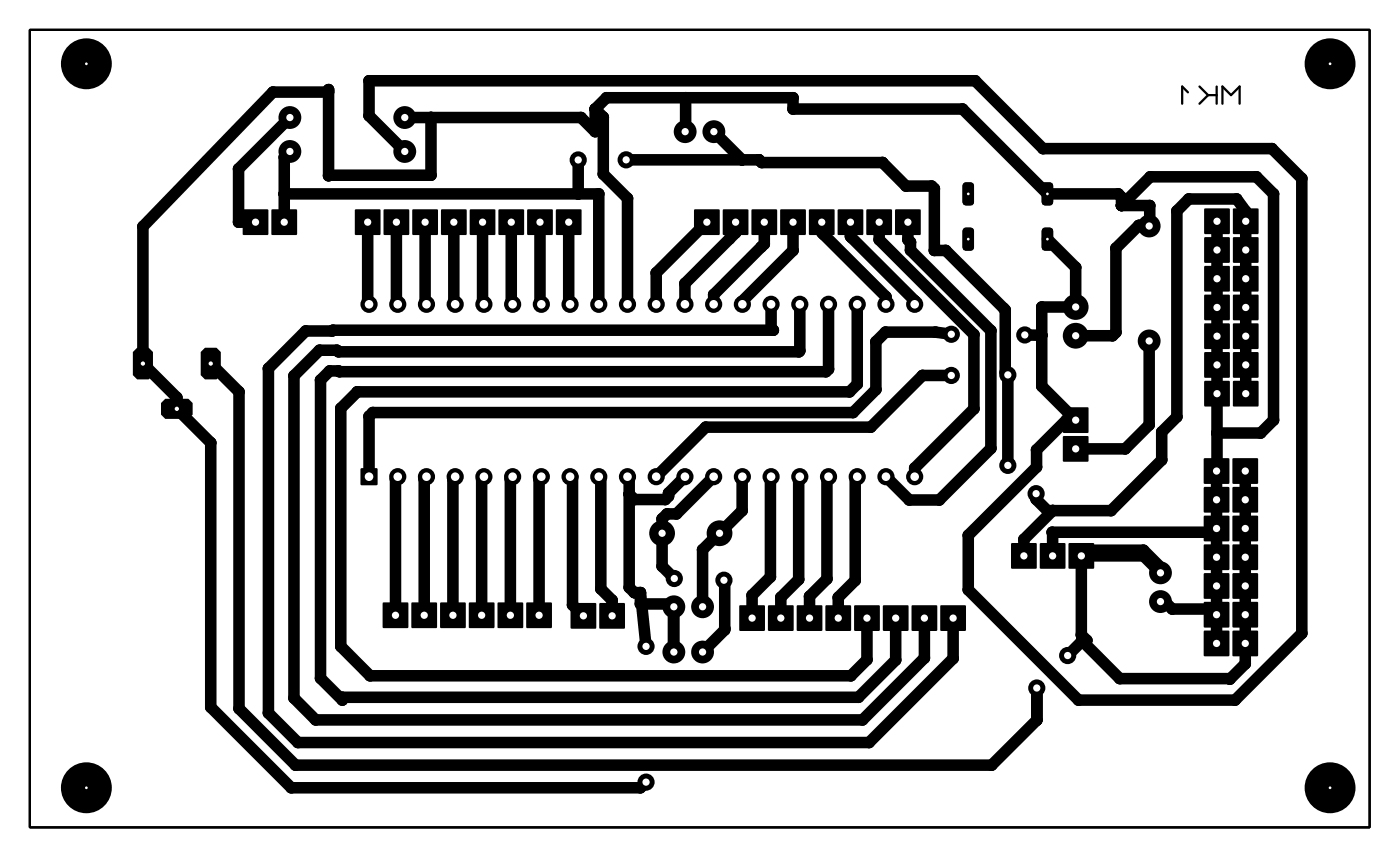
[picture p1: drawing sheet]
<svg xmlns="http://www.w3.org/2000/svg" width="124mm" height="76mm" viewBox="0 0 124 76" stroke-linecap="round" stroke-linejoin="round" font-family="sans-serif">
<g fill="#000">
<path d="M85.2 16.2l.6-.1a.31 .31 0 0 1 .3 .3v1.4a.31 .31 0 0 1-.3 .4h-.4a.31 .31 0 0 1-.3-.4v-1.4z" fill-rule="evenodd"/>
<path d="M92.2 16.2l.6-.1a.31 .31 0 0 1 .3 .3v1.4a.31 .31 0 0 1-.3 .4h-.4a.31 .31 0 0 1-.3-.4v-1.4z" fill-rule="evenodd"/>
<path d="M11.7 31.1l.4-.4h1l.4 .4v2.1l-.4 .3h-1l-.4-.3z" fill-rule="evenodd"/>
<path d="M14.2 35.6l.4-.4h2.1l.3 .4v1l-.3 .4h-2.1l-.4-.4z" fill-rule="evenodd"/>
<path d="M18.1 30.7h1l.4 .4v2.1l-.4 .3h-1l-.4-.3v-2.1z" fill-rule="evenodd"/>
<path d="M21.5 18.5h2.2v2.2h-2.2z" fill-rule="evenodd"/>
<path d="M24 18.5h2.2v2.2h-2.2z" fill-rule="evenodd"/>
<path d="M31.4 18.5h2.2v2.2h-2.2z" fill-rule="evenodd"/>
<path d="M33.9 18.5h2.3v2.2h-2.3z" fill-rule="evenodd"/>
<path d="M36.5 18.5h2.2v2.2h-2.2z" fill-rule="evenodd"/>
<path d="M39 18.5h2.2v2.2h-2.2z" fill-rule="evenodd"/>
<path d="M41.6 18.5h2.2v2.2h-2.2z" fill-rule="evenodd"/>
<path d="M44.1 18.5h2.2v2.2h-2.2z" fill-rule="evenodd"/>
<path d="M46.6 18.5h2.3v2.2h-2.3z" fill-rule="evenodd"/>
<path d="M49.2 18.5h2.2v2.2h-2.2z" fill-rule="evenodd"/>
<path d="M61.4 18.5h2.2v2.2h-2.2z" fill-rule="evenodd"/>
<path d="M63.9 18.5h2.3v2.2h-2.3z" fill-rule="evenodd"/>
<path d="M66.5 18.5h2.2v2.2h-2.2z" fill-rule="evenodd"/>
<path d="M69 18.5h2.2v2.2h-2.2z" fill-rule="evenodd"/>
<path d="M71.6 18.5h2.2v2.2h-2.2z" fill-rule="evenodd"/>
<path d="M74.1 18.5h2.2v2.2h-2.2z" fill-rule="evenodd"/>
<path d="M76.6 18.5h2.3v2.2h-2.3z" fill-rule="evenodd"/>
<path d="M79.2 18.5h2.2v2.2h-2.2z" fill-rule="evenodd"/>
<path d="M85.2 20.2l.6-.1a.31 .31 0 0 1 .3 .3v1.4a.31 .31 0 0 1-.3 .4h-.4a.31 .31 0 0 1-.3-.4v-1.4z" fill-rule="evenodd"/>
<path d="M92.2 20.2l.6-.1a.31 .31 0 0 1 .3 .3v1.4a.31 .31 0 0 1-.3 .4h-.4a.31 .31 0 0 1-.3-.4v-1.4z" fill-rule="evenodd"/>
<path d="M94 36h2.2v2.2h-2.2z" fill-rule="evenodd"/>
<path d="M94 38.6h2.2v2.2h-2.2z" fill-rule="evenodd"/>
<path d="M106.5 18.4h2.2v2.3h-2.2z" fill-rule="evenodd"/>
<path d="M106.5 21h2.2v2.2h-2.2z" fill-rule="evenodd"/>
<path d="M106.5 23.5h2.2v2.2h-2.2z" fill-rule="evenodd"/>
<path d="M106.5 26.1h2.2v2.2h-2.2z" fill-rule="evenodd"/>
<path d="M106.5 28.6h2.2v2.2h-2.2z" fill-rule="evenodd"/>
<path d="M106.5 31.1h2.2v2.3h-2.2z" fill-rule="evenodd"/>
<path d="M106.5 33.7h2.2v2.2h-2.2z" fill-rule="evenodd"/>
<path d="M109.1 33.7h2.2v2.2h-2.2z" fill-rule="evenodd"/>
<path d="M109.1 31.1h2.2v2.3h-2.2z" fill-rule="evenodd"/>
<path d="M109.1 28.6h2.2v2.2h-2.2z" fill-rule="evenodd"/>
<path d="M109.1 26.1h2.2v2.2h-2.2z" fill-rule="evenodd"/>
<path d="M109.1 23.5h2.2v2.2h-2.2z" fill-rule="evenodd"/>
<path d="M109.1 21h2.2v2.2h-2.2z" fill-rule="evenodd"/>
<path d="M109.1 18.4h2.2v2.3h-2.2z" fill-rule="evenodd"/>
<path d="M31.9 41.4h1.5v1.5h-1.5z" fill-rule="evenodd"/>
<path d="M33.9 53.3h2.2v2.2h-2.2z" fill-rule="evenodd"/>
<path d="M36.4 53.3h2.2v2.2h-2.2z" fill-rule="evenodd"/>
<path d="M38.9 53.3h2.3v2.2h-2.3z" fill-rule="evenodd"/>
<path d="M41.5 53.3h2.2v2.2h-2.2z" fill-rule="evenodd"/>
<path d="M44 53.3h2.2v2.2h-2.2z" fill-rule="evenodd"/>
<path d="M46.6 53.3h2.2v2.2h-2.2z" fill-rule="evenodd"/>
<path d="M50.5 53.3h2.2v2.2h-2.2z" fill-rule="evenodd"/>
<path d="M53 53.3h2.2v2.2h-2.2z" fill-rule="evenodd"/>
<path d="M65.4 53.5h2.2v2.2h-2.2z" fill-rule="evenodd"/>
<path d="M67.9 53.5h2.3v2.2h-2.3z" fill-rule="evenodd"/>
<path d="M70.5 53.5h2.2v2.2h-2.2z" fill-rule="evenodd"/>
<path d="M73 53.5h2.2v2.2h-2.2z" fill-rule="evenodd"/>
<path d="M75.6 53.5h2.2v2.2h-2.2z" fill-rule="evenodd"/>
<path d="M78.1 53.5h2.2v2.2h-2.2z" fill-rule="evenodd"/>
<path d="M80.6 53.5h2.3v2.2h-2.3z" fill-rule="evenodd"/>
<path d="M83.2 53.5h2.2v2.2h-2.2z" fill-rule="evenodd"/>
<path d="M89.4 48h2.3v2.2h-2.3z" fill-rule="evenodd"/>
<path d="M92 48h2.2v2.2h-2.2z" fill-rule="evenodd"/>
<path d="M94.5 48h2.2v2.2h-2.2z" fill-rule="evenodd"/>
<path d="M106.5 40.5h2.2v2.2h-2.2z" fill-rule="evenodd"/>
<path d="M106.5 43.1h2.2v2.2h-2.2z" fill-rule="evenodd"/>
<path d="M106.5 45.6h2.2v2.2h-2.2z" fill-rule="evenodd"/>
<path d="M106.5 48.1h2.2v2.3h-2.2z" fill-rule="evenodd"/>
<path d="M106.5 50.7h2.2v2.2h-2.2z" fill-rule="evenodd"/>
<path d="M106.5 53.2h2.2v2.2h-2.2z" fill-rule="evenodd"/>
<path d="M106.5 55.8h2.2v2.2h-2.2z" fill-rule="evenodd"/>
<path d="M109 55.8h2.2v2.2h-2.2z" fill-rule="evenodd"/>
<path d="M109 53.2h2.2v2.2h-2.2z" fill-rule="evenodd"/>
<path d="M109 50.7h2.2v2.2h-2.2z" fill-rule="evenodd"/>
<path d="M109 48.1h2.2v2.3h-2.2z" fill-rule="evenodd"/>
<path d="M109 45.6h2.2v2.2h-2.2z" fill-rule="evenodd"/>
<path d="M109 43.1h2.2v2.2h-2.2z" fill-rule="evenodd"/>
<path d="M109 40.5h2.2v2.2h-2.2z" fill-rule="evenodd"/>
<circle cx="7.6" cy="5.6" r="2.25"/>
<circle cx="21.1" cy="19.6" r=".51"/>
<circle cx="21.1" cy="14.9" r=".51"/>
<circle cx="24.1" cy="8.1" r=".51"/>
<circle cx="25.1" cy="13.9" r=".51"/>
<circle cx="25.1" cy="17.1" r=".51"/>
<circle cx="25.6" cy="10.4" r="1.01"/>
<circle cx="25.6" cy="13.4" r="1.01"/>
<circle cx="29.1" cy="7.9" r=".51"/>
<circle cx="29.1" cy="8.1" r=".51"/>
<circle cx="29.1" cy="15.5" r=".51"/>
<circle cx="32.6" cy="10.2" r=".51"/>
<circle cx="32.6" cy="7.1" r=".51"/>
<circle cx="35.8" cy="13.4" r="1.01"/>
<circle cx="35.8" cy="10.4" r="1.01"/>
<circle cx="38.1" cy="10.4" r=".51"/>
<circle cx="38.1" cy="15.5" r=".51"/>
<circle cx="51.1" cy="17.1" r=".51"/>
<circle cx="51.1" cy="14.1" r=".76"/>
<circle cx="51.4" cy="10.4" r=".51"/>
<circle cx="52.6" cy="9.6" r=".51"/>
<circle cx="52.6" cy="11.6" r=".51"/>
<circle cx="53" cy="17.1" r=".51"/>
<circle cx="53.4" cy="15.4" r=".51"/>
<circle cx="53.4" cy="10.4" r=".51"/>
<circle cx="53.6" cy="8.6" r=".51"/>
<circle cx="55.4" cy="14.1" r=".76"/>
<circle cx="55.5" cy="17.5" r=".51"/>
<circle cx="60.6" cy="11.6" r="1.01"/>
<circle cx="60.6" cy="11.6" r=".51"/>
<circle cx="60.6" cy="8.6" r=".51"/>
<circle cx="63.1" cy="11.6" r="1.01"/>
<circle cx="65.6" cy="14.1" r=".51"/>
<circle cx="67.1" cy="14.1" r=".51"/>
<circle cx="67.4" cy="14.4" r=".51"/>
<circle cx="70.1" cy="9.6" r=".51"/>
<circle cx="70.1" cy="8.6" r=".51"/>
<circle cx="78.1" cy="14.4" r=".51"/>
<circle cx="80.1" cy="16.4" r=".51"/>
<circle cx="82.4" cy="16.4" r=".51"/>
<circle cx="82.6" cy="16.7" r=".51"/>
<circle cx="85.1" cy="9.6" r=".51"/>
<circle cx="86.2" cy="7.1" r=".51"/>
<circle cx="92.2" cy="13.1" r=".51"/>
<circle cx="98.9" cy="17.1" r=".51"/>
<circle cx="99.2" cy="18.2" r=".51"/>
<circle cx="99.2" cy="17.4" r=".51"/>
<circle cx="100.7" cy="19.9" r=".51"/>
<circle cx="101.6" cy="20" r="1.01"/>
<circle cx="101.7" cy="19.9" r=".51"/>
<circle cx="101.7" cy="18.2" r=".51"/>
<circle cx="101.7" cy="15.6" r=".51"/>
<circle cx="104.1" cy="18.6" r=".51"/>
<circle cx="105.1" cy="17.6" r=".51"/>
<circle cx="109.4" cy="17.6" r=".51"/>
<circle cx="110.2" cy="18.7" r=".51"/>
<circle cx="111.1" cy="15.6" r=".51"/>
<circle cx="112.5" cy="13.1" r=".51"/>
<circle cx="112.6" cy="17.1" r=".51"/>
<circle cx="115.1" cy="15.8" r=".51"/>
<circle cx="117.6" cy="5.6" r="2.25"/>
<circle cx="12.6" cy="20" r=".51"/>
<circle cx="15.6" cy="35.1" r=".51"/>
<circle cx="18.6" cy="39.1" r=".51"/>
<circle cx="21.1" cy="34.6" r=".51"/>
<circle cx="23.7" cy="32.6" r=".51"/>
<circle cx="26" cy="33.2" r=".51"/>
<circle cx="27" cy="29.3" r=".51"/>
<circle cx="28.3" cy="31" r=".51"/>
<circle cx="28.3" cy="33.6" r=".51"/>
<circle cx="29.2" cy="32.8" r=".51"/>
<circle cx="29.4" cy="29.3" r=".51"/>
<circle cx="29.4" cy="29.2" r=".51"/>
<circle cx="29.8" cy="31" r=".51"/>
<circle cx="29.9" cy="32.8" r=".51"/>
<circle cx="29.9" cy="31.1" r=".51"/>
<circle cx="30" cy="32.9" r=".51"/>
<circle cx="30.1" cy="36.1" r=".51"/>
<circle cx="31.6" cy="34.6" r=".51"/>
<circle cx="32.5" cy="26.8" r=".51"/>
<circle cx="32.6" cy="36.8" r=".51"/>
<circle cx="32.6" cy="26.9" r=".76"/>
<circle cx="33" cy="36.5" r=".51"/>
<circle cx="35.1" cy="26.8" r=".51"/>
<circle cx="35.2" cy="26.9" r=".76"/>
<circle cx="37.6" cy="26.8" r=".51"/>
<circle cx="37.7" cy="26.9" r=".76"/>
<circle cx="40.1" cy="26.8" r=".51"/>
<circle cx="40.3" cy="26.9" r=".76"/>
<circle cx="42.7" cy="26.8" r=".51"/>
<circle cx="42.8" cy="26.9" r=".76"/>
<circle cx="45.2" cy="26.8" r=".51"/>
<circle cx="45.3" cy="26.9" r=".76"/>
<circle cx="47.8" cy="26.8" r=".51"/>
<circle cx="47.9" cy="26.9" r=".76"/>
<circle cx="50.3" cy="26.8" r=".51"/>
<circle cx="50.4" cy="26.9" r=".76"/>
<circle cx="53" cy="26.9" r=".76"/>
<circle cx="55.5" cy="26.9" r=".76"/>
<circle cx="58" cy="24.1" r=".51"/>
<circle cx="58" cy="26.9" r=".76"/>
<circle cx="60.6" cy="25.1" r=".51"/>
<circle cx="60.6" cy="26.9" r=".76"/>
<circle cx="62.4" cy="37.8" r=".51"/>
<circle cx="63.1" cy="26" r=".51"/>
<circle cx="63.1" cy="26.9" r=".76"/>
<circle cx="64.5" cy="21.1" r=".51"/>
<circle cx="65.1" cy="20.6" r=".51"/>
<circle cx="65.7" cy="26.6" r=".51"/>
<circle cx="65.7" cy="26.9" r=".76"/>
<circle cx="67.3" cy="21.8" r=".51"/>
<circle cx="67.6" cy="21.6" r=".51"/>
<circle cx="68.2" cy="29" r=".51"/>
<circle cx="68.2" cy="26.9" r=".76"/>
<circle cx="68.4" cy="29.2" r=".51"/>
<circle cx="70.1" cy="22.1" r=".51"/>
<circle cx="70.7" cy="31.1" r=".51"/>
<circle cx="70.7" cy="31" r=".51"/>
<circle cx="70.7" cy="26.9" r=".76"/>
<circle cx="72.7" cy="20.5" r=".51"/>
<circle cx="72.8" cy="20.7" r=".51"/>
<circle cx="73" cy="32.9" r=".51"/>
<circle cx="73.3" cy="32.6" r=".51"/>
<circle cx="73.3" cy="26.9" r=".76"/>
<circle cx="75.1" cy="34.6" r=".51"/>
<circle cx="75.2" cy="20.9" r=".51"/>
<circle cx="75.3" cy="21" r=".51"/>
<circle cx="75.4" cy="36.5" r=".51"/>
<circle cx="75.8" cy="34" r=".51"/>
<circle cx="75.8" cy="26.9" r=".76"/>
<circle cx="77" cy="37.8" r=".51"/>
<circle cx="77.5" cy="34.4" r=".51"/>
<circle cx="77.5" cy="30.2" r=".51"/>
<circle cx="77.8" cy="21.2" r=".51"/>
<circle cx="78.3" cy="29.4" r=".51"/>
<circle cx="78.4" cy="26.2" r=".51"/>
<circle cx="78.4" cy="26.9" r=".76"/>
<circle cx="80.3" cy="21.2" r=".51"/>
<circle cx="80.5" cy="21.4" r=".51"/>
<circle cx="80.5" cy="22.1" r=".51"/>
<circle cx="80.9" cy="26.6" r=".51"/>
<circle cx="80.9" cy="26.9" r=".76"/>
<circle cx="81.6" cy="33.2" r=".51"/>
<circle cx="82.6" cy="22.1" r=".51"/>
<circle cx="82.7" cy="29.4" r=".51"/>
<circle cx="83.6" cy="22.1" r=".51"/>
<circle cx="84.1" cy="33.2" r=".76"/>
<circle cx="84.1" cy="29.6" r=".76"/>
<circle cx="86.1" cy="36.1" r=".51"/>
<circle cx="86.1" cy="29.6" r=".51"/>
<circle cx="87.6" cy="39.6" r=".51"/>
<circle cx="87.6" cy="29.2" r=".51"/>
<circle cx="88.8" cy="27.3" r=".51"/>
<circle cx="88.9" cy="32.9" r=".51"/>
<circle cx="88.9" cy="27.4" r=".51"/>
<circle cx="89.1" cy="33.1" r=".76"/>
<circle cx="90.6" cy="29.6" r=".76"/>
<circle cx="91.7" cy="39.8" r=".51"/>
<circle cx="92.1" cy="27.1" r=".51"/>
<circle cx="92.1" cy="29.6" r=".51"/>
<circle cx="92.1" cy="34.1" r=".51"/>
<circle cx="94.3" cy="37.1" r=".51"/>
<circle cx="95.1" cy="27.1" r="1.14"/>
<circle cx="95.1" cy="29.7" r="1.14"/>
<circle cx="95.1" cy="23.6" r=".51"/>
<circle cx="98.4" cy="29.7" r=".51"/>
<circle cx="98.7" cy="21.9" r=".51"/>
<circle cx="98.7" cy="29.4" r=".51"/>
<circle cx="99.5" cy="39.7" r=".51"/>
<circle cx="101.6" cy="30.1" r="1.01"/>
<circle cx="101.6" cy="37.6" r=".51"/>
<circle cx="102.7" cy="38.2" r=".51"/>
<circle cx="104.1" cy="36.8" r=".51"/>
<circle cx="107.6" cy="38.3" r=".51"/>
<circle cx="111.5" cy="38.3" r=".51"/>
<circle cx="112.6" cy="37.1" r=".51"/>
<circle cx="28.3" cy="60" r=".51"/>
<circle cx="30.1" cy="57.1" r=".51"/>
<circle cx="32.7" cy="59.7" r=".51"/>
<circle cx="35" cy="42.4" r=".51"/>
<circle cx="35.2" cy="42.1" r=".76"/>
<circle cx="35.2" cy="42.1" r=".51"/>
<circle cx="37.5" cy="42.4" r=".51"/>
<circle cx="37.7" cy="42.1" r=".76"/>
<circle cx="37.8" cy="42.1" r=".51"/>
<circle cx="40.1" cy="42.4" r=".51"/>
<circle cx="40.3" cy="42.1" r=".76"/>
<circle cx="40.3" cy="42.1" r=".51"/>
<circle cx="42.6" cy="42.4" r=".51"/>
<circle cx="42.8" cy="42.1" r=".76"/>
<circle cx="42.8" cy="42.1" r=".51"/>
<circle cx="45.1" cy="42.4" r=".51"/>
<circle cx="45.3" cy="42.1" r=".76"/>
<circle cx="45.4" cy="42.1" r=".51"/>
<circle cx="47.7" cy="42.4" r=".51"/>
<circle cx="47.9" cy="42.1" r=".76"/>
<circle cx="47.9" cy="42.1" r=".51"/>
<circle cx="50.4" cy="42.1" r=".76"/>
<circle cx="50.6" cy="42.1" r=".51"/>
<circle cx="50.6" cy="53.5" r=".51"/>
<circle cx="53" cy="42.1" r=".76"/>
<circle cx="53.1" cy="42.1" r=".51"/>
<circle cx="53.1" cy="52.1" r=".51"/>
<circle cx="54.1" cy="53.1" r=".51"/>
<circle cx="55.5" cy="42.1" r=".76"/>
<circle cx="55.6" cy="51.9" r=".51"/>
<circle cx="55.6" cy="43.7" r=".51"/>
<circle cx="55.6" cy="42.3" r=".51"/>
<circle cx="56.1" cy="52.4" r=".51"/>
<circle cx="56.1" cy="44.2" r=".51"/>
<circle cx="56.6" cy="52.4" r=".51"/>
<circle cx="56.6" cy="53.4" r=".51"/>
<circle cx="56.7" cy="53.4" r=".51"/>
<circle cx="57.1" cy="57.1" r=".76"/>
<circle cx="58" cy="42.1" r=".76"/>
<circle cx="58.6" cy="47.1" r="1.14"/>
<circle cx="58.6" cy="45.9" r=".51"/>
<circle cx="58.6" cy="50.1" r=".51"/>
<circle cx="58.8" cy="44.2" r=".51"/>
<circle cx="59" cy="45.4" r=".51"/>
<circle cx="59.1" cy="43.6" r=".51"/>
<circle cx="59.1" cy="43.9" r=".51"/>
<circle cx="59.3" cy="53.4" r=".51"/>
<circle cx="59.6" cy="53.7" r=".51"/>
<circle cx="59.6" cy="57.6" r=".51"/>
<circle cx="59.6" cy="53.6" r="1.01"/>
<circle cx="59.6" cy="57.6" r="1.01"/>
<circle cx="59.6" cy="51.1" r=".76"/>
<circle cx="59.8" cy="45.4" r=".51"/>
<circle cx="60.6" cy="42.1" r=".76"/>
<circle cx="62.1" cy="53.6" r="1.01"/>
<circle cx="62.1" cy="57.6" r="1.01"/>
<circle cx="62.1" cy="48.6" r=".51"/>
<circle cx="63.1" cy="42.1" r=".76"/>
<circle cx="63.6" cy="47.1" r=".51"/>
<circle cx="63.6" cy="47.1" r="1.14"/>
<circle cx="64" cy="51.3" r=".51"/>
<circle cx="64" cy="51.3" r=".76"/>
<circle cx="64.1" cy="51.4" r=".51"/>
<circle cx="64.1" cy="55.5" r=".51"/>
<circle cx="64.1" cy="55.7" r=".51"/>
<circle cx="65.6" cy="45.1" r=".51"/>
<circle cx="65.6" cy="42.1" r=".51"/>
<circle cx="65.7" cy="42.1" r=".76"/>
<circle cx="66.5" cy="52.6" r=".51"/>
<circle cx="68.1" cy="51" r=".51"/>
<circle cx="68.1" cy="42.1" r=".51"/>
<circle cx="68.2" cy="42.1" r=".76"/>
<circle cx="69.1" cy="52.8" r=".51"/>
<circle cx="70.6" cy="51.2" r=".51"/>
<circle cx="70.6" cy="42.1" r=".51"/>
<circle cx="70.7" cy="42.1" r=".76"/>
<circle cx="71.6" cy="52.7" r=".51"/>
<circle cx="73.1" cy="42.1" r=".51"/>
<circle cx="73.1" cy="51.2" r=".51"/>
<circle cx="73.3" cy="42.1" r=".76"/>
<circle cx="74.1" cy="52.8" r=".51"/>
<circle cx="75.3" cy="59.7" r=".51"/>
<circle cx="75.6" cy="42.1" r=".51"/>
<circle cx="75.6" cy="51.3" r=".51"/>
<circle cx="75.8" cy="42.1" r=".76"/>
<circle cx="76.7" cy="58.3" r=".51"/>
<circle cx="78.4" cy="42.1" r=".76"/>
<circle cx="79.2" cy="58.3" r=".51"/>
<circle cx="80.4" cy="44.2" r=".51"/>
<circle cx="80.9" cy="41.4" r=".51"/>
<circle cx="80.9" cy="42.1" r=".76"/>
<circle cx="81.8" cy="58.2" r=".51"/>
<circle cx="83.1" cy="44.2" r=".51"/>
<circle cx="84.3" cy="58.2" r=".51"/>
<circle cx="85.6" cy="52.1" r=".51"/>
<circle cx="85.6" cy="47.3" r=".51"/>
<circle cx="89.1" cy="41.1" r=".76"/>
<circle cx="89.1" cy="41.1" r=".63"/>
<circle cx="90.6" cy="47.7" r=".51"/>
<circle cx="91.6" cy="44.1" r=".51"/>
<circle cx="91.6" cy="43.6" r=".76"/>
<circle cx="91.7" cy="41.3" r=".51"/>
<circle cx="92.6" cy="45.1" r=".51"/>
<circle cx="93.1" cy="47" r=".51"/>
<circle cx="93.1" cy="45.1" r=".51"/>
<circle cx="93.1" cy="47.1" r=".51"/>
<circle cx="94.4" cy="58" r=".76"/>
<circle cx="95.6" cy="56.1" r=".51"/>
<circle cx="95.6" cy="48.6" r=".51"/>
<circle cx="95.7" cy="56.6" r=".51"/>
<circle cx="95.7" cy="56.7" r=".51"/>
<circle cx="96.1" cy="56.6" r=".51"/>
<circle cx="98.3" cy="45.1" r=".51"/>
<circle cx="99" cy="60" r=".51"/>
<circle cx="101.1" cy="48.6" r=".51"/>
<circle cx="101.1" cy="49.1" r=".51"/>
<circle cx="102.6" cy="50.6" r="1.01"/>
<circle cx="102.6" cy="53.2" r="1.01"/>
<circle cx="102.6" cy="50.1" r=".51"/>
<circle cx="102.6" cy="52.8" r=".51"/>
<circle cx="102.7" cy="40.7" r=".51"/>
<circle cx="103.7" cy="53.8" r=".51"/>
<circle cx="107.3" cy="47" r=".51"/>
<circle cx="107.6" cy="53.8" r=".51"/>
<circle cx="107.6" cy="41.6" r=".51"/>
<circle cx="108.7" cy="60" r=".51"/>
<circle cx="110.1" cy="58.7" r=".51"/>
<circle cx="115.1" cy="56" r=".51"/>
<circle cx="7.6" cy="69.6" r="2.25"/>
<circle cx="18.6" cy="62.5" r=".51"/>
<circle cx="21.1" cy="62.6" r=".51"/>
<circle cx="23.7" cy="63" r=".51"/>
<circle cx="25.8" cy="69.6" r=".51"/>
<circle cx="26" cy="61.7" r=".51"/>
<circle cx="26.1" cy="67.6" r=".51"/>
<circle cx="26.3" cy="65.6" r=".51"/>
<circle cx="27.9" cy="63.6" r=".51"/>
<circle cx="30.3" cy="61.9" r=".51"/>
<circle cx="30.3" cy="61.6" r=".51"/>
<circle cx="56.6" cy="69.6" r=".51"/>
<circle cx="57.1" cy="69.1" r=".51"/>
<circle cx="57.1" cy="69.1" r=".76"/>
<circle cx="75.9" cy="61.6" r=".51"/>
<circle cx="76.3" cy="63.6" r=".51"/>
<circle cx="76.9" cy="65.6" r=".51"/>
<circle cx="87.7" cy="67.6" r=".51"/>
<circle cx="91.7" cy="60.8" r=".51"/>
<circle cx="91.7" cy="63.7" r=".51"/>
<circle cx="91.7" cy="60.8" r=".76"/>
<circle cx="95.4" cy="61.9" r=".51"/>
<circle cx="108.8" cy="60" r=".51"/>
<circle cx="109.2" cy="61.9" r=".51"/>
<circle cx="117.6" cy="69.6" r="2.25"/>
</g>
<path d="M2.6 2.6h118.5v70.5h-118.5z" fill="none" stroke="#000" stroke-width=".2"/>
<g fill="none" stroke="#000" stroke-width="1">
<path d="M25.1 17.1h27.9v9.8M25.6 13.4l-.5 .5v5.7M25.6 10.4l-4.5 4.5v4.7h1.5M29.1 8.1h-5l-11.5 11.9v12.1l3 3v1l3 3v23.4l7.2 7.1h30.8l.5-.5M29.1 7.9v7.6h9v-5.1M32.5 19.6v7.2l.1 .1M35.1 19.6v7.2l.1 .1M35.8 13.4l-3.2-3.2v-3.1h53.6l6 6h20.3l2.6 2.7v40.2l-5.9 5.9h-13.8l-9.8-9.8v-4.8l6.1-6v-1.5l2.6-2.7h.8l-3-3v-7h3v-3.5l-2.5-2.5M37.6 19.6v7.2l.1 .1M40.1 19.6v7.2l.2 .1M42.7 19.6v7.2l.1 .1M45.2 19.6v7.2l.1 .1"/>
<path d="M47.8 19.6v7.2l.1 .1M50.3 19.6v7.2l.1 .1M51.1 14.1v3M52.6 9.6l1-1h16.5v1h15l7.5 7.5h6.3l.3 .3v.8M52.6 9.6l.8 .8v5l2.1 2.1v9.4M52.6 9.6v2l-1.2-1.2h-15.6M55.4 14.1h11.7l.3 .3h10.7l2 2h2.3l.2 .3v5.4h1l5.3 5.3v5.5l.2 .2v8M60.6 8.6v3M62.5 19.6l-4.5 4.5v2.8M63.1 11.6l2.5 2.5M65.1 19.6v1l-4.5 4.5v1.8M67.6 19.6v2l-4.5 4.4v.9"/>
<path d="M70.1 19.6v2.5l-4.4 4.5v.3M72.7 19.6v.9l5.7 5.7v.7M75.2 19.6v1.3l5.7 5.7v.3M77.8 19.6v1.6l8.3 8.4v6.5l-5.2 5.3v.7M80.3 19.6v1.6l.2 .2v.7l7.1 7.1v10.4l-4.5 4.6h-2.7l-2-2.1M99.2 18.2h2.5v1.7h-1l-2 2v7.5l-.3 .3h-3.3M99.2 18.2l2.5-2.6h9.4l1.5 1.5v20l-1.1 1.2h-3.9M107.6 19.6v37.3M18.6 32.1l2.5 2.5v28l5 5h61.6l4-3.9v-2.9M68.2 26.9v2.1l.2 .2h-39v.1h-2.4l-3.3 3.3v30.4l2.6 2.6h50.6l7.4-7.4v-3.6M70.7 26.9v4.1v.1h-40.8l-.1-.1h-1.5l-2.3 2.2v28.5l1.9 1.9h48.4l5.5-5.4v-3.6M73.3 26.9v5.7l-.3 .3h-43l-.1-.1h-.7l-.9 .8v26.4l2 1.9v-.3h45.6l3.3-3.3v-3.7"/>
<path d="M75.8 26.9v7.1l-.7 .6h-43.5l-1.5 1.5v21l2.6 2.6h42.6l1.4-1.4v-3.7M84.1 29.5l-1.4-.1h-4.4l-.8 .8v4.2l-2.1 2.1h-42.4l-.4 .3v5.3M84.1 33.2h-2.5l-4.6 4.6h-14.6l-4.4 4.3M90.6 29.6h1.5M101.6 30.1v7.5l-2.1 2.1h-4.4M110.2 34.8v-16.1l-.8-1.1h-4.3l-1 1v18.2l-1.4 1.4v2.5l-4.4 4.4h-5.7l-1-1v-.5M35.2 42.1l-.2 .3v12M37.7 42.1l-.2 .3v12M40.3 42.1l-.2 .3v12M42.8 42.1l-.2 .3v12M45.3 42.1l-.2 .3v12M47.9 42.1l-.2 .3v12"/>
<path d="M50.4 42.1h.2v11.4l1 .9M53 42.1h.1v10l1 1v1.3M55.5 42.1l.1 .2v9.6l.5 .5h.5M56.6 52.4v1h2.7l.3 .2M56.6 52.4l.5 4.7M59.6 53.6v4zM60.6 42.1l-1.5 1.5v.3l-.3 .3h-2.7l-.5-.5M63.1 42.1l-3.3 3.3h-.8l-.4 .5v4.2l1 1M64 51.3l.1 .1v4.3l-2 1.9M64 51.3h.1M65.7 42.1l-.1 3-3.5 3.5v5M68.2 42.1l-.1 8.9-1.6 1.6v2"/>
<path d="M70.7 42.1h-.1v9.1l-1.5 1.6v1.8M73.3 42.1h-.2v9.1l-1.5 1.5v1.9M75.8 42.1h-.2v9.2l-1.5 1.5v1.8M93.1 45.1l-2.5 2.6v1.4M95.6 49.1h5.5l1.5 1.5v-.5l-1.5-1.5h-5.5v7.5l.5 .5h-.4M95.7 56.6v.1l-1.3 1.2M102.6 53.2v-.4l1.1 1h3.9M107.6 46.7l-.3 .3h-14.2v2.1M110.1 41.6v17.1l-1.3 1.3h-9.8l-3.3-3.4"/>
</g>
<circle cx="89.1" cy="41.1" r=".32" fill="#fff"/>
<circle cx="91.6" cy="43.6" r=".63" fill="#000"/>
<circle cx="91.6" cy="43.6" r=".32" fill="#fff"/>
<circle cx="64" cy="51.3" r=".63" fill="#000"/>
<circle cx="64" cy="51.3" r=".32" fill="#fff"/>
<circle cx="59.6" cy="51.1" r=".63" fill="#000"/>
<circle cx="59.6" cy="51.1" r=".32" fill="#fff"/>
<circle cx="90.6" cy="29.6" r=".63" fill="#000"/>
<circle cx="90.6" cy="29.6" r=".32" fill="#fff"/>
<circle cx="84.1" cy="29.6" r=".63" fill="#000"/>
<circle cx="84.1" cy="29.5" r=".32" fill="#fff"/>
<circle cx="51.1" cy="14.1" r=".63" fill="#000"/>
<circle cx="51.1" cy="14.1" r=".32" fill="#fff"/>
<circle cx="55.4" cy="14.1" r=".63" fill="#000"/>
<circle cx="55.4" cy="14.1" r=".32" fill="#fff"/>
<circle cx="84.1" cy="33.2" r=".63" fill="#000"/>
<circle cx="84.1" cy="33.2" r=".32" fill="#fff"/>
<circle cx="89.1" cy="33.1" r=".63" fill="#000"/>
<circle cx="89.1" cy="33.1" r=".32" fill="#fff"/>
<circle cx="57.1" cy="57.1" r=".63" fill="#000"/>
<circle cx="57.1" cy="57.1" r=".32" fill="#fff"/>
<circle cx="57.1" cy="69.1" r=".63" fill="#000"/>
<circle cx="57.1" cy="69.1" r=".32" fill="#fff"/>
<circle cx="94.4" cy="58" r=".63" fill="#000"/>
<circle cx="94.4" cy="57.9" r=".32" fill="#fff"/>
<circle cx="91.7" cy="60.8" r=".63" fill="#000"/>
<circle cx="91.7" cy="60.8" r=".32" fill="#fff"/>
<path d="M32 41.5h1.3v1.3h-1.3z" fill="#000"/>
<circle cx="32.6" cy="42.1" r=".38" fill="#fff"/>
<circle cx="35.2" cy="42.1" r=".63" fill="#000"/>
<circle cx="35.2" cy="42.1" r=".38" fill="#fff"/>
<circle cx="37.7" cy="42.1" r=".63" fill="#000"/>
<circle cx="37.7" cy="42.1" r=".38" fill="#fff"/>
<circle cx="40.3" cy="42.1" r=".63" fill="#000"/>
<circle cx="40.3" cy="42.1" r=".38" fill="#fff"/>
<circle cx="42.8" cy="42.1" r=".63" fill="#000"/>
<circle cx="42.8" cy="42.1" r=".38" fill="#fff"/>
<circle cx="45.3" cy="42.1" r=".63" fill="#000"/>
<circle cx="45.3" cy="42.1" r=".38" fill="#fff"/>
<circle cx="47.9" cy="42.1" r=".63" fill="#000"/>
<circle cx="47.9" cy="42.1" r=".38" fill="#fff"/>
<circle cx="50.4" cy="42.1" r=".63" fill="#000"/>
<circle cx="50.4" cy="42.1" r=".38" fill="#fff"/>
<circle cx="53" cy="42.1" r=".63" fill="#000"/>
<circle cx="53" cy="42.1" r=".38" fill="#fff"/>
<circle cx="55.5" cy="42.1" r=".63" fill="#000"/>
<circle cx="55.5" cy="42.1" r=".38" fill="#fff"/>
<circle cx="58" cy="42.1" r=".63" fill="#000"/>
<circle cx="58" cy="42.1" r=".38" fill="#fff"/>
<circle cx="60.6" cy="42.1" r=".63" fill="#000"/>
<circle cx="60.6" cy="42.1" r=".38" fill="#fff"/>
<circle cx="63.1" cy="42.1" r=".63" fill="#000"/>
<circle cx="63.1" cy="42.1" r=".38" fill="#fff"/>
<circle cx="65.7" cy="42.1" r=".63" fill="#000"/>
<circle cx="65.7" cy="42.1" r=".38" fill="#fff"/>
<circle cx="68.2" cy="42.1" r=".63" fill="#000"/>
<circle cx="68.2" cy="42.1" r=".38" fill="#fff"/>
<circle cx="70.7" cy="42.1" r=".63" fill="#000"/>
<circle cx="70.7" cy="42.1" r=".38" fill="#fff"/>
<circle cx="73.3" cy="42.1" r=".63" fill="#000"/>
<circle cx="73.3" cy="42.1" r=".38" fill="#fff"/>
<circle cx="75.8" cy="42.1" r=".63" fill="#000"/>
<circle cx="75.8" cy="42.1" r=".38" fill="#fff"/>
<circle cx="78.4" cy="42.1" r=".63" fill="#000"/>
<circle cx="78.4" cy="42.1" r=".38" fill="#fff"/>
<circle cx="80.9" cy="42.1" r=".63" fill="#000"/>
<circle cx="80.9" cy="42.1" r=".38" fill="#fff"/>
<circle cx="80.9" cy="26.9" r=".63" fill="#000"/>
<circle cx="80.9" cy="26.9" r=".38" fill="#fff"/>
<circle cx="78.4" cy="26.9" r=".63" fill="#000"/>
<circle cx="78.4" cy="26.9" r=".38" fill="#fff"/>
<circle cx="75.8" cy="26.9" r=".63" fill="#000"/>
<circle cx="75.8" cy="26.9" r=".38" fill="#fff"/>
<circle cx="73.3" cy="26.9" r=".63" fill="#000"/>
<circle cx="73.3" cy="26.9" r=".38" fill="#fff"/>
<circle cx="70.7" cy="26.9" r=".63" fill="#000"/>
<circle cx="70.7" cy="26.9" r=".38" fill="#fff"/>
<circle cx="68.2" cy="26.9" r=".63" fill="#000"/>
<circle cx="68.2" cy="26.9" r=".38" fill="#fff"/>
<circle cx="65.7" cy="26.9" r=".63" fill="#000"/>
<circle cx="65.7" cy="26.9" r=".38" fill="#fff"/>
<circle cx="63.1" cy="26.9" r=".63" fill="#000"/>
<circle cx="63.1" cy="26.9" r=".38" fill="#fff"/>
<circle cx="60.6" cy="26.9" r=".63" fill="#000"/>
<circle cx="60.6" cy="26.9" r=".38" fill="#fff"/>
<circle cx="58" cy="26.9" r=".63" fill="#000"/>
<circle cx="58" cy="26.9" r=".38" fill="#fff"/>
<circle cx="55.5" cy="26.9" r=".63" fill="#000"/>
<circle cx="55.5" cy="26.9" r=".38" fill="#fff"/>
<circle cx="53" cy="26.9" r=".63" fill="#000"/>
<circle cx="53" cy="26.9" r=".38" fill="#fff"/>
<circle cx="50.4" cy="26.9" r=".63" fill="#000"/>
<circle cx="50.4" cy="26.9" r=".38" fill="#fff"/>
<circle cx="47.9" cy="26.9" r=".63" fill="#000"/>
<circle cx="47.9" cy="26.9" r=".38" fill="#fff"/>
<circle cx="45.3" cy="26.9" r=".63" fill="#000"/>
<circle cx="45.3" cy="26.9" r=".38" fill="#fff"/>
<circle cx="42.8" cy="26.9" r=".63" fill="#000"/>
<circle cx="42.8" cy="26.9" r=".38" fill="#fff"/>
<circle cx="40.3" cy="26.9" r=".63" fill="#000"/>
<circle cx="40.3" cy="26.9" r=".38" fill="#fff"/>
<circle cx="37.7" cy="26.9" r=".63" fill="#000"/>
<circle cx="37.7" cy="26.9" r=".38" fill="#fff"/>
<circle cx="35.2" cy="26.9" r=".63" fill="#000"/>
<circle cx="35.2" cy="26.9" r=".38" fill="#fff"/>
<circle cx="32.6" cy="26.9" r=".63" fill="#000"/>
<circle cx="32.6" cy="26.9" r=".38" fill="#fff"/>
<circle cx="63.6" cy="47.1" r="1.01" fill="#000"/>
<circle cx="63.6" cy="47.1" r=".32" fill="#fff"/>
<circle cx="58.6" cy="47.1" r="1.01" fill="#000"/>
<circle cx="58.6" cy="47.1" r=".32" fill="#fff"/>
<path d="M109.1 55.9h2v2h-2z" fill="#000"/>
<circle cx="110.1" cy="56.9" r=".32" fill="#fff"/>
<path d="M109.1 53.3h2v2h-2z" fill="#000"/>
<circle cx="110.1" cy="54.3" r=".32" fill="#fff"/>
<path d="M109.1 50.8h2v2h-2z" fill="#000"/>
<circle cx="110.1" cy="51.8" r=".32" fill="#fff"/>
<path d="M109.1 48.2h2v2.1h-2z" fill="#000"/>
<circle cx="110.1" cy="49.3" r=".32" fill="#fff"/>
<path d="M109.1 45.7h2v2h-2z" fill="#000"/>
<circle cx="110.1" cy="46.7" r=".32" fill="#fff"/>
<path d="M109.1 43.2h2v2h-2z" fill="#000"/>
<circle cx="110.1" cy="44.2" r=".32" fill="#fff"/>
<path d="M109.1 40.6h2v2h-2z" fill="#000"/>
<circle cx="110.1" cy="41.6" r=".32" fill="#fff"/>
<path d="M106.6 40.6h2v2h-2z" fill="#000"/>
<circle cx="107.6" cy="41.6" r=".32" fill="#fff"/>
<path d="M106.6 43.2h2v2h-2z" fill="#000"/>
<circle cx="107.6" cy="44.2" r=".32" fill="#fff"/>
<path d="M106.6 45.7h2v2h-2z" fill="#000"/>
<circle cx="107.6" cy="46.7" r=".32" fill="#fff"/>
<path d="M106.6 48.2h2v2.1h-2z" fill="#000"/>
<circle cx="107.6" cy="49.3" r=".32" fill="#fff"/>
<path d="M106.6 50.8h2v2h-2z" fill="#000"/>
<circle cx="107.6" cy="51.8" r=".32" fill="#fff"/>
<path d="M106.6 53.3h2v2h-2z" fill="#000"/>
<circle cx="107.6" cy="54.3" r=".32" fill="#fff"/>
<path d="M106.6 55.9h2v2h-2z" fill="#000"/>
<circle cx="107.6" cy="56.9" r=".32" fill="#fff"/>
<path d="M109.2 33.8h2v2h-2z" fill="#000"/>
<circle cx="110.2" cy="34.8" r=".32" fill="#fff"/>
<path d="M109.2 31.2h2v2.1h-2z" fill="#000"/>
<circle cx="110.2" cy="32.3" r=".32" fill="#fff"/>
<path d="M109.2 28.7h2v2h-2z" fill="#000"/>
<circle cx="110.2" cy="29.7" r=".32" fill="#fff"/>
<path d="M109.2 26.2h2v2h-2z" fill="#000"/>
<circle cx="110.2" cy="27.2" r=".32" fill="#fff"/>
<path d="M109.2 23.6h2v2h-2z" fill="#000"/>
<circle cx="110.2" cy="24.6" r=".32" fill="#fff"/>
<path d="M109.2 21.1h2v2h-2z" fill="#000"/>
<circle cx="110.2" cy="22.1" r=".32" fill="#fff"/>
<path d="M109.2 18.5h2v2.1h-2z" fill="#000"/>
<circle cx="110.2" cy="19.6" r=".32" fill="#fff"/>
<path d="M106.6 18.5h2v2.1h-2z" fill="#000"/>
<circle cx="107.6" cy="19.6" r=".32" fill="#fff"/>
<path d="M106.6 21.1h2v2h-2z" fill="#000"/>
<circle cx="107.6" cy="22.1" r=".32" fill="#fff"/>
<path d="M106.6 23.6h2v2h-2z" fill="#000"/>
<circle cx="107.6" cy="24.6" r=".32" fill="#fff"/>
<path d="M106.6 26.2h2v2h-2z" fill="#000"/>
<circle cx="107.6" cy="27.2" r=".32" fill="#fff"/>
<path d="M106.6 28.7h2v2h-2z" fill="#000"/>
<circle cx="107.6" cy="29.7" r=".32" fill="#fff"/>
<path d="M106.6 31.2h2v2.1h-2z" fill="#000"/>
<circle cx="107.6" cy="32.3" r=".32" fill="#fff"/>
<path d="M106.6 33.8h2v2h-2z" fill="#000"/>
<circle cx="107.6" cy="34.8" r=".32" fill="#fff"/>
<path d="M18.2 30.9h.9l.3 .3v1.9l-.3 .3h-.9l-.3-.3v-1.9z" fill-rule="evenodd" fill="#000"/>
<circle cx="18.6" cy="32.1" r=".19" fill="#fff"/>
<path d="M12.2 30.9h.9l.3 .3v1.9l-.3 .3h-.9l-.3-.3v-1.9z" fill-rule="evenodd" fill="#000"/>
<circle cx="12.6" cy="32.1" r=".19" fill="#fff"/>
<path d="M14.7 35.4h1.9l.3 .3v.9l-.3 .3h-1.9l-.3-.3v-.9z" fill-rule="evenodd" fill="#000"/>
<circle cx="15.6" cy="36.1" r=".19" fill="#fff"/>
<circle cx="35.8" cy="13.4" r=".89" fill="#000"/>
<circle cx="35.8" cy="13.4" r=".32" fill="#fff"/>
<circle cx="25.6" cy="13.4" r=".89" fill="#000"/>
<circle cx="25.6" cy="13.4" r=".32" fill="#fff"/>
<path d="M24.1 18.6h2v2h-2z" fill="#000"/>
<circle cx="25.1" cy="19.6" r=".32" fill="#fff"/>
<path d="M21.6 18.6h2v2h-2z" fill="#000"/>
<circle cx="22.6" cy="19.6" r=".32" fill="#fff"/>
<circle cx="25.6" cy="10.4" r=".89" fill="#000"/>
<circle cx="25.6" cy="10.4" r=".32" fill="#fff"/>
<circle cx="35.8" cy="10.4" r=".89" fill="#000"/>
<circle cx="35.8" cy="10.4" r=".32" fill="#fff"/>
<circle cx="95.1" cy="27.1" r="1.01" fill="#000"/>
<circle cx="95.1" cy="27.1" r=".32" fill="#fff"/>
<circle cx="95.1" cy="29.7" r="1.01" fill="#000"/>
<circle cx="95.1" cy="29.7" r=".32" fill="#fff"/>
<path d="M92.2 16.2l.6-.1a.31 .31 0 0 1 .3 .3v1.4a.31 .31 0 0 1-.3 .4h-.4a.31 .31 0 0 1-.3-.4v-1.4z" fill-rule="evenodd" fill="#000"/>
<circle cx="92.6" cy="17.1" r=".12" fill="#fff"/>
<path d="M92.2 20.2l.6-.1a.31 .31 0 0 1 .3 .3v1.4a.31 .31 0 0 1-.3 .4h-.4a.31 .31 0 0 1-.3-.4v-1.4z" fill-rule="evenodd" fill="#000"/>
<circle cx="92.6" cy="21.1" r=".12" fill="#fff"/>
<path d="M85.2 20.2l.6-.1a.31 .31 0 0 1 .3 .3v1.4a.31 .31 0 0 1-.3 .4h-.4a.31 .31 0 0 1-.3-.4v-1.4z" fill-rule="evenodd" fill="#000"/>
<circle cx="85.6" cy="21.1" r=".12" fill="#fff"/>
<path d="M85.2 16.2l.6-.1a.31 .31 0 0 1 .3 .3v1.4a.31 .31 0 0 1-.3 .4h-.4a.31 .31 0 0 1-.3-.4v-1.4z" fill-rule="evenodd" fill="#000"/>
<circle cx="85.6" cy="17.1" r=".12" fill="#fff"/>
<path d="M94.1 36.1h2v2h-2z" fill="#000"/>
<circle cx="95.1" cy="37.1" r=".32" fill="#fff"/>
<path d="M94.1 38.7h2v2h-2z" fill="#000"/>
<circle cx="95.1" cy="39.7" r=".32" fill="#fff"/>
<circle cx="101.6" cy="30.1" r=".89" fill="#000"/>
<circle cx="101.6" cy="30.1" r=".32" fill="#fff"/>
<circle cx="101.6" cy="20" r=".89" fill="#000"/>
<circle cx="101.6" cy="20" r=".32" fill="#fff"/>
<path d="M34 53.4h2v2h-2z" fill="#000"/>
<circle cx="35" cy="54.4" r=".32" fill="#fff"/>
<path d="M36.5 53.4h2v2h-2z" fill="#000"/>
<circle cx="37.5" cy="54.4" r=".32" fill="#fff"/>
<path d="M39 53.4h2.1v2h-2.1z" fill="#000"/>
<circle cx="40.1" cy="54.4" r=".32" fill="#fff"/>
<path d="M41.6 53.4h2v2h-2z" fill="#000"/>
<circle cx="42.6" cy="54.4" r=".32" fill="#fff"/>
<path d="M44.1 53.4h2v2h-2z" fill="#000"/>
<circle cx="45.1" cy="54.4" r=".32" fill="#fff"/>
<path d="M46.7 53.4h2v2h-2z" fill="#000"/>
<circle cx="47.7" cy="54.4" r=".32" fill="#fff"/>
<path d="M49.3 18.6h2v2h-2z" fill="#000"/>
<circle cx="50.3" cy="19.6" r=".32" fill="#fff"/>
<path d="M46.7 18.6h2.1v2h-2.1z" fill="#000"/>
<circle cx="47.8" cy="19.6" r=".32" fill="#fff"/>
<path d="M44.2 18.6h2v2h-2z" fill="#000"/>
<circle cx="45.2" cy="19.6" r=".32" fill="#fff"/>
<path d="M41.7 18.6h2v2h-2z" fill="#000"/>
<circle cx="42.7" cy="19.6" r=".32" fill="#fff"/>
<path d="M39.1 18.6h2v2h-2z" fill="#000"/>
<circle cx="40.1" cy="19.6" r=".32" fill="#fff"/>
<path d="M36.6 18.6h2v2h-2z" fill="#000"/>
<circle cx="37.6" cy="19.6" r=".32" fill="#fff"/>
<path d="M34 18.6h2.1v2h-2.1z" fill="#000"/>
<circle cx="35.1" cy="19.6" r=".32" fill="#fff"/>
<path d="M31.5 18.6h2v2h-2z" fill="#000"/>
<circle cx="32.5" cy="19.6" r=".32" fill="#fff"/>
<path d="M65.5 53.6h2v2h-2z" fill="#000"/>
<circle cx="66.5" cy="54.6" r=".32" fill="#fff"/>
<path d="M68 53.6h2.1v2h-2.1z" fill="#000"/>
<circle cx="69.1" cy="54.6" r=".32" fill="#fff"/>
<path d="M70.6 53.6h2v2h-2z" fill="#000"/>
<circle cx="71.6" cy="54.6" r=".32" fill="#fff"/>
<path d="M73.1 53.6h2v2h-2z" fill="#000"/>
<circle cx="74.1" cy="54.6" r=".32" fill="#fff"/>
<path d="M75.7 53.6h2v2h-2z" fill="#000"/>
<circle cx="76.7" cy="54.6" r=".32" fill="#fff"/>
<path d="M78.2 53.6h2v2h-2z" fill="#000"/>
<circle cx="79.2" cy="54.6" r=".32" fill="#fff"/>
<path d="M80.7 53.6h2.1v2h-2.1z" fill="#000"/>
<circle cx="81.8" cy="54.6" r=".32" fill="#fff"/>
<path d="M83.3 53.6h2v2h-2z" fill="#000"/>
<circle cx="84.3" cy="54.6" r=".32" fill="#fff"/>
<path d="M79.3 18.6h2v2h-2z" fill="#000"/>
<circle cx="80.3" cy="19.6" r=".32" fill="#fff"/>
<path d="M76.7 18.6h2.1v2h-2.1z" fill="#000"/>
<circle cx="77.8" cy="19.6" r=".32" fill="#fff"/>
<path d="M74.2 18.6h2v2h-2z" fill="#000"/>
<circle cx="75.2" cy="19.6" r=".32" fill="#fff"/>
<path d="M71.7 18.6h2v2h-2z" fill="#000"/>
<circle cx="72.7" cy="19.6" r=".32" fill="#fff"/>
<path d="M69.1 18.6h2v2h-2z" fill="#000"/>
<circle cx="70.1" cy="19.6" r=".32" fill="#fff"/>
<path d="M66.6 18.6h2v2h-2z" fill="#000"/>
<circle cx="67.6" cy="19.6" r=".32" fill="#fff"/>
<path d="M64 18.6h2.1v2h-2.1z" fill="#000"/>
<circle cx="65.1" cy="19.6" r=".32" fill="#fff"/>
<path d="M61.5 18.6h2v2h-2z" fill="#000"/>
<circle cx="62.5" cy="19.6" r=".32" fill="#fff"/>
<path d="M50.6 53.4h2v2h-2z" fill="#000"/>
<circle cx="51.6" cy="54.4" r=".32" fill="#fff"/>
<path d="M53.1 53.4h2v2h-2z" fill="#000"/>
<circle cx="54.1" cy="54.4" r=".32" fill="#fff"/>
<circle cx="102.6" cy="53.2" r=".89" fill="#000"/>
<circle cx="102.6" cy="53.2" r=".32" fill="#fff"/>
<circle cx="102.6" cy="50.6" r=".89" fill="#000"/>
<circle cx="102.6" cy="50.6" r=".32" fill="#fff"/>
<circle cx="60.6" cy="11.6" r=".89" fill="#000"/>
<circle cx="60.6" cy="11.6" r=".32" fill="#fff"/>
<circle cx="63.1" cy="11.6" r=".89" fill="#000"/>
<circle cx="63.1" cy="11.6" r=".32" fill="#fff"/>
<path d="M94.6 48.1h2v2h-2z" fill="#000"/>
<circle cx="95.6" cy="49.1" r=".32" fill="#fff"/>
<path d="M92.1 48.1h2v2h-2z" fill="#000"/>
<circle cx="93.1" cy="49.1" r=".32" fill="#fff"/>
<path d="M89.5 48.1h2.1v2h-2.1z" fill="#000"/>
<circle cx="90.6" cy="49.1" r=".32" fill="#fff"/>
<circle cx="62.1" cy="53.6" r=".89" fill="#000"/>
<circle cx="62.1" cy="53.6" r=".32" fill="#fff"/>
<circle cx="59.6" cy="53.6" r=".89" fill="#000"/>
<circle cx="59.6" cy="53.6" r=".32" fill="#fff"/>
<circle cx="62.1" cy="57.6" r=".89" fill="#000"/>
<circle cx="62.1" cy="57.6" r=".32" fill="#fff"/>
<circle cx="59.6" cy="57.6" r=".89" fill="#000"/>
<circle cx="59.6" cy="57.6" r=".32" fill="#fff"/>
<circle cx="7.6" cy="5.6" r="2" fill="#000"/>
<circle cx="7.6" cy="5.6" r=".12" fill="#fff"/>
<circle cx="117.6" cy="5.6" r="2" fill="#000"/>
<circle cx="117.6" cy="5.6" r=".12" fill="#fff"/>
<circle cx="117.6" cy="69.6" r="2" fill="#000"/>
<circle cx="117.6" cy="69.6" r=".12" fill="#fff"/>
<circle cx="7.6" cy="69.6" r="2" fill="#000"/>
<circle cx="7.6" cy="69.6" r=".12" fill="#fff"/>
<path d="M2.6 2.6h118.5v70.5h-118.5zM105.1 8.2l-.5-.6v1.6M106.1 7.6l.7 .8M106.8 8.4l-.7 .8M106.8 8.4h.8M107.6 7.6v1.6M108.1 9.2v-1.6l.8 .8 .7-.8v1.6" fill="none" stroke="#000" stroke-width=".2"/>
</svg>
